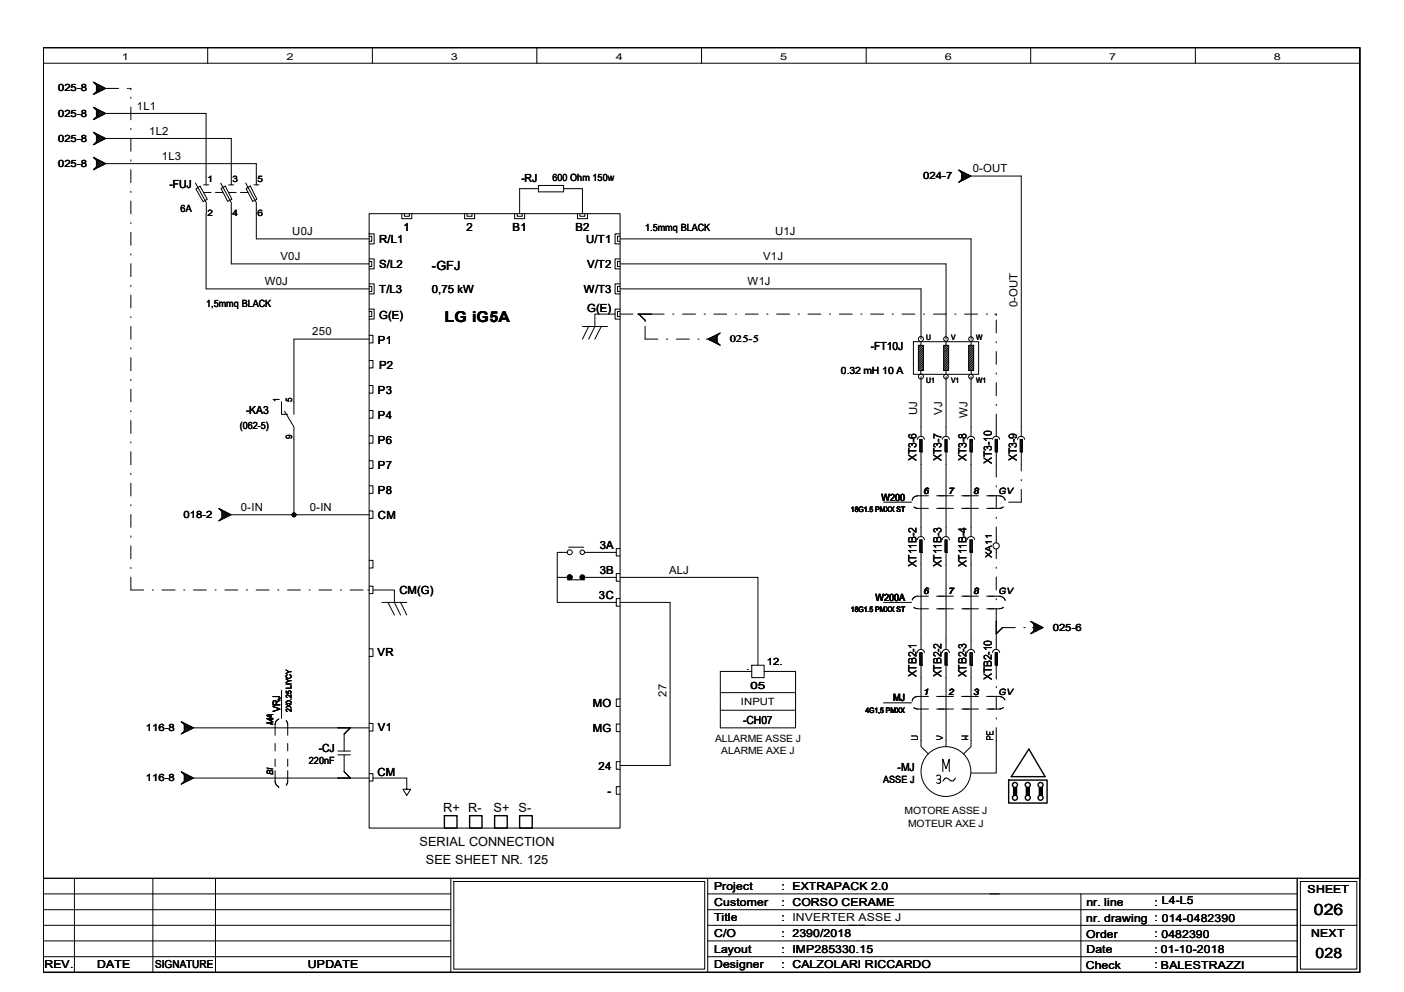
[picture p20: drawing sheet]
<svg xmlns="http://www.w3.org/2000/svg" width="297mm" height="210mm" viewBox="0 0 297 210" stroke-linecap="round" stroke-linejoin="round" font-family="sans-serif">
<defs><g id="words">
<text font-size="3.3" x="278" y="193.5">026</text>
<text font-size="3.2" x="94" y="68">LG iG5A</text>
<text font-size="3" x="278.3" y="202.6">028</text>
<g font-size="2.7">
<text x="91.4" y="57.1">-GFJ</text>
<text x="93.8" y="171.8">R+</text>
<text x="99.1" y="171.8">R-</text>
<text x="104.4" y="171.8">S+</text>
<text x="109.7" y="171.8">S-</text>
<text x="88.8" y="178.9">SERIAL CONNECTION</text>
<text x="90.1" y="182.9">SEE SHEET NR. 125</text>
</g>
<g font-size="2.4">
<text x="29" y="23.2">1L1</text>
<text x="31.6" y="28.5">1L2</text>
<text x="34.2" y="33.8">1L3</text>
<text x="35.9" y="39.8">-FUJ</text>
<text x="110.3" y="38.5">-RJ</text>
<text x="205.8" y="36.5">0-OUT</text>
<text x="61.8" y="49.7">U0J</text>
<text x="80.2" y="51.5">R/L1</text>
<text x="85.4" y="48.8">1</text>
<text x="98.7" y="48.8">2</text>
<text x="108.5" y="48.8">B1</text>
<text x="121.7" y="48.8">B2</text>
<text x="124" y="51.5">U/T1</text>
<text x="164" y="49.7">U1J</text>
<text x="59.3" y="55">V0J</text>
<text x="80.2" y="56.8">S/L2</text>
<text x="124.2" y="56.8">V/T2</text>
<text x="161.5" y="55">V1J</text>
<text x="56" y="60.4">W0J</text>
<text x="80.2" y="62.1">T/L3</text>
<text x="91.4" y="62.1">0,75 kW</text>
<text x="123.5" y="62.1">W/T3</text>
<text x="158.2" y="60.4">W1J</text>
<text x="215.3" y="65" transform="rotate(-90 215.3 65)">0-OUT</text>
<text x="66.1" y="71">250</text>
<text x="80.2" y="67.4">G(E)</text>
<text x="124.2" y="66">G(E)</text>
<text x="80" y="72.7">P1</text>
<text x="80.2" y="78">P2</text>
<text x="184.3" y="74">-FT10J</text>
<text x="80" y="83.3">P3</text>
<text x="52.1" y="87.5">-KA3</text>
<text x="80" y="88.6">P4</text>
<text x="194.1" y="87.8" transform="rotate(-90 194.1 87.8)">UJ</text>
<text x="199.3" y="87.7" transform="rotate(-90 199.3 87.7)">VJ</text>
<text x="204.7" y="88.4" transform="rotate(-90 204.7 88.4)">WJ</text>
<text x="80" y="93.9">P6</text>
<text x="80" y="99.2">P7</text>
<text x="193.9" y="97.5" transform="rotate(-90 193.9 97.5)">XT3-6</text>
<text x="199.2" y="97.5" transform="rotate(-90 199.2 97.5)">XT3-7</text>
<text x="204.5" y="97.5" transform="rotate(-90 204.5 97.5)">XT3-8</text>
<text x="209.8" y="98.1" transform="rotate(-90 209.8 98.1)">XT3-10</text>
<text x="215.1" y="97.5" transform="rotate(-90 215.1 97.5)">XT3-9</text>
<text x="80" y="104.5">P8</text>
<text x="51" y="108.1">0-IN</text>
<text x="65.5" y="108.1">0-IN</text>
<text x="80" y="109.8">CM</text>
<text x="126.9" y="116.2">3A</text>
<text x="84.5" y="125.7">CM(G)</text>
<text x="126.9" y="121.5">3B</text>
<text x="141.6" y="121.4">ALJ</text>
<text x="193.9" y="120.1" transform="rotate(-90 193.9 120.1)">XT11B-2</text>
<text x="199.2" y="120.1" transform="rotate(-90 199.2 120.1)">XT11B-3</text>
<text x="204.5" y="120.1" transform="rotate(-90 204.5 120.1)">XT11B-4</text>
<text x="126.7" y="126.8">3C</text>
<text x="79.8" y="138.9">VR</text>
<text x="193.9" y="143.3" transform="rotate(-90 193.9 143.3)">XTB2-1</text>
<text x="199.2" y="143.3" transform="rotate(-90 199.2 143.3)">XTB2-2</text>
<text x="204.5" y="143.3" transform="rotate(-90 204.5 143.3)">XTB2-3</text>
<text x="209.8" y="143.9" transform="rotate(-90 209.8 143.9)">XTB2-10</text>
<text x="125.4" y="149.6">MO</text>
<text x="141" y="147.4" transform="rotate(-90 141 147.4)">27</text>
<text x="80" y="154.7">V1</text>
<text x="125.4" y="154.9">MG</text>
<text x="157.2" y="153.2">-CH07</text>
<text x="67.5" y="159.2">-CJ</text>
<text x="79.8" y="164.2">CM</text>
<text x="126.6" y="162.9">24</text>
<text x="189.9" y="163.2">-MJ</text>
<text x="128.5" y="168.2">-</text>
</g>
<g font-size="2.3">
<text x="151.1" y="188.3">Project</text>
<text x="151.1" y="191.7">Customer</text>
<text x="165.4" y="188.3">: EXTRAPACK 2.0</text>
<text x="165.4" y="191.6">: CORSO CERAME</text>
<text x="229.9" y="191.6">nr. line</text>
<text x="244.3" y="191.6">: L4-L5</text>
<text x="276.6" y="188.9">SHEET</text>
<text x="151.1" y="194.9">Title</text>
<text x="165.4" y="194.9">: INVERTER ASSE J</text>
<text x="229.8" y="195">nr. drawing : 014-0482390</text>
<text x="151.1" y="198.3">C/O</text>
<text x="151.1" y="201.6">Layout</text>
<text x="165.4" y="198.3">: 2390/2018</text>
<text x="165.4" y="201.6">: IMP285330.15</text>
<text x="229.8" y="198.5">Order</text>
<text x="229.9" y="201.5">Date</text>
<text x="244.3" y="198.3">: 0482390</text>
<text x="244.3" y="201.6">: 01-10-2018</text>
<text x="277.4" y="198.2">NEXT</text>
<text x="9.4" y="204.9">REV.</text>
<text x="20.5" y="204.9">DATE</text>
<text x="32.8" y="204.9">SIGNATURE</text>
<text x="65.1" y="204.9">UPDATE</text>
<text x="151.1" y="204.9">Designer</text>
<text x="165.4" y="204.9">: CALZOLARI RICCARDO</text>
<text x="229.7" y="204.9">Check</text>
<text x="244.3" y="204.9">: BALESTRAZZI</text>
<text x="245.6" y="204.9">BALESTRAZZI</text>
</g>
<g font-size="2.1">
<text x="12.3" y="19.3">025-8</text>
<text x="12.3" y="24.7">025-8</text>
<text x="12.3" y="30">025-8</text>
<text x="12.3" y="35.3">025-8</text>
<text x="116.9" y="38.3">600 Ohm 150w</text>
<text x="195.3" y="37.9">024-7</text>
<text x="38.2" y="45">6A</text>
<text x="136.5" y="48.9">1.5mmq BLACK</text>
<text x="43.6" y="64.9">1,5mmq BLACK</text>
<text x="154.4" y="72.4">025-5</text>
<text x="177.9" y="79.2">0.32 mH 10 A</text>
<text x="50.7" y="90.7">(062-5)</text>
<text x="186.5" y="106">W200</text>
<text x="38.8" y="109.6">018-2</text>
<text x="185.2" y="127.2">W200A</text>
<text x="222.7" y="133.4">025-6</text>
<text x="162.2" y="140.8">12.</text>
<text x="156.8" y="149.2">INPUT</text>
<text x="158.7" y="145.8">05</text>
<text x="188.9" y="148.4">MJ</text>
<text x="30.9" y="154.7">116-8</text>
<text x="59.3" y="150.7" transform="rotate(-90 59.3 150.7)">VRJ</text>
<text x="65.4" y="161.7">220nF</text>
<text x="151.3" y="156.9">ALLARME ASSE J</text>
<text x="152.6" y="159.6">ALARME AXE J</text>
<text x="30.9" y="165.3">116-8</text>
<text x="186.9" y="165.7">ASSE J</text>
<text x="191.4" y="172.3">MOTORE ASSE J</text>
<text x="192.1" y="175">MOTEUR AXE J</text>
</g>
<g font-size="2">
<text x="25.8" y="12.7">1</text>
<text x="60.6" y="12.7">2</text>
<text x="95.4" y="12.7">3</text>
<text x="130.3" y="12.7">4</text>
<text x="165.1" y="12.7">5</text>
<text x="199.9" y="12.7">6</text>
<text x="234.7" y="12.7">7</text>
<text x="269.5" y="12.7">8</text>
</g>
<g font-size="1.9">
<text x="43.9" y="38.5">1</text>
<text x="49.2" y="38.5">3</text>
<text x="54.5" y="38.5">5</text>
<text x="43.9" y="45.6">2</text>
<text x="49.2" y="45.6">4</text>
<text x="54.5" y="45.6">6</text>
<text x="59.1" y="85" transform="rotate(-90 59.1 85)">1</text>
<text x="61.8" y="85" transform="rotate(-90 61.8 85)">5</text>
<text x="61.8" y="93" transform="rotate(-90 61.8 93)">9</text>
<text x="195.4" y="104.5">6</text>
<text x="200.7" y="104.5">7</text>
<text x="206" y="104.5">8</text>
<text x="211.3" y="104.5">GV</text>
<text x="209.8" y="118.1" transform="rotate(-90 209.8 118.1)">XA11</text>
<text x="195.4" y="125.7">6</text>
<text x="200.7" y="125.7">7</text>
<text x="206" y="125.7">8</text>
<text x="211.3" y="125.7">GV</text>
<text x="195.4" y="147">1</text>
<text x="200.7" y="147">2</text>
<text x="206" y="147">3</text>
<text x="211.3" y="147">GV</text>
<text x="57.8" y="153.5" transform="rotate(-90 57.8 153.5)">MA</text>
<text x="57.8" y="164.1" transform="rotate(-90 57.8 164.1)">BI</text>
</g>
<g font-size="1.6">
<text x="195.9" y="72">U</text>
<text x="201.2" y="72">V</text>
<text x="206.5" y="72">W</text>
<text x="195.9" y="81">U1</text>
<text x="201.2" y="81">V1</text>
<text x="206.5" y="81">W1</text>
<text x="180" y="108.4">18G1.5 PMXX ST</text>
<text x="180" y="129.6">18G1.5 PMXX ST</text>
<text x="157.9" y="141.8">.</text>
<text x="61.7" y="150.7" transform="rotate(-90 61.7 150.7)">2X0.25 LIYCY</text>
<text x="183.1" y="150.8">4G1,5 PMXX</text>
</g>
<g font-size="1.3">
<text x="194.2" y="156.7" transform="rotate(-90 194.2 156.7)">U</text>
<text x="199.5" y="156.7" transform="rotate(-90 199.5 156.7)">V</text>
<text x="204.8" y="156.7" transform="rotate(-90 204.8 156.7)">W</text>
<text x="210.1" y="156.7" transform="rotate(-90 210.1 156.7)">PE</text>
</g>
</g></defs>
<path d="M9.1 10.1h278.6v195.6h-278.6zM94 172.6h2.7v2.6h-2.7zM99.4 172.6h2.6v2.6h-2.6zM104.6 172.6h2.7v2.6h-2.7zM109.9 172.6h2.7v2.6h-2.7zM274.4 185.8v19.9" fill="none" stroke="#000" stroke-width=".3"/>
<g fill="none" stroke="#000" stroke-width=".21">
<path d="M9.1 10.1h278.6v195.6h-278.6zM9.1 10.1h278.6v175.7h-278.6zM9.1 13.4h278.6M43.9 10.1v3.3M78.8 10.1v3.3M113.6 10.1v3.3M148.4 10.1v3.3M183.3 10.1v3.3M218.1 10.1v3.3M252.9 10.1v3.3M9.1 185.8h278.6M9.1 195.8h86.3"/>
<path d="M9.1 199.1h86.3M9.1 192.5h86.3M9.1 189.1h86.3M15.7 185.8v19.9M32.3 185.8v19.9M45.6 185.8v19.9M95.4 185.8v19.9M96 186.5h53.1v18.6h-53.1zM149.7 185.8v19.9M149.7 195.8h124.7M149.7 199.1h124.7M149.7 192.5h124.7"/>
<path d="M149.7 189.1h124.7M228.7 189.1v16.6M275.1 186.5h12v18.6h-12zM275.1 195.8h12M9.1 202.4h86.3M149.7 202.4h124.7"/>
</g>
<g fill="#fff">
<path d="M109.1 169.4h3.8v2.9h-3.8z" fill-rule="evenodd"/>
<path d="M109.1 169.4h3.8v2.9h-3.8z" fill-rule="evenodd"/>
<path d="M109.1 169.4h3.8v2.9h-3.8z" fill-rule="evenodd"/>
<path d="M103.8 169.4h4.5v2.9h-4.5z" fill-rule="evenodd"/>
<path d="M103.8 169.4h4.5v2.9h-4.5z" fill-rule="evenodd"/>
<path d="M103.8 169.4h4.5v2.9h-4.5z" fill-rule="evenodd"/>
<path d="M98.5 169.4h3.9v2.9h-3.9z" fill-rule="evenodd"/>
<path d="M98.5 169.4h3.9v2.9h-3.9z" fill-rule="evenodd"/>
<path d="M98.5 169.4h3.9v2.9h-3.9z" fill-rule="evenodd"/>
<path d="M93.2 169.4h4.6v2.9h-4.6z" fill-rule="evenodd"/>
<path d="M93.2 169.4h4.6v2.9h-4.6z" fill-rule="evenodd"/>
<path d="M93.2 169.4h4.6v2.9h-4.6z" fill-rule="evenodd"/>
<path d="M88.3 176.6h29.6v2.9h-29.6z" fill-rule="evenodd"/>
<path d="M89.6 180.6h26.9v2.9h-26.9z" fill-rule="evenodd"/>
<path d="M88.3 176.6h29.6v2.9h-29.6z" fill-rule="evenodd"/>
<path d="M89.6 180.6h26.9v2.9h-26.9z" fill-rule="evenodd"/>
<path d="M88.3 176.6h29.6v2.9h-29.6z" fill-rule="evenodd"/>
<path d="M89.6 180.6h26.9v2.9h-26.9z" fill-rule="evenodd"/>
</g>
<g fill="none" stroke="#000" stroke-width=".21">
<path d="M19.7 17.4l2.7 1.3-2.7 1.3 .7-.7v-1.3zM19.9 19.9h.1M19.9 17.4v.1M20.1 17.7v-.1l1.5 1.5 .5-.5M20.2 19.5l.2 .2M20.4 18.5l.5-.6 1 1.1M20.4 17.7l-.2 .2M20.4 18.2l1 1M20.4 18.6l.8 .7M20.4 19.3l.3 .3M20.7 17.8l-.3 .3M21.2 18.1l-.8 .7"/>
<path d="M21.4 18.2l-1 1M21.9 18.5l-1 .9-.5-.4M22.1 18.8l-.5-.5-1.5 1.5v-.1M22.4 18.7h2.7M26.9 18.7h.3M27.4 18.7h.3v.3M19.7 22.7l2.7 1.3-2.7 1.3 .7-.6v-1.4zM19.7 28l2.7 1.3-2.7 1.3 .7-.6v-1.3zM19.7 33.3l2.7 1.3-2.7 1.3 .7-.6v-1.3zM19.9 25.2v.1M19.9 30.5v.1M19.9 35.8v.1"/>
<path d="M19.9 22.7v.1M19.9 28.1h.1M19.9 33.4h.1M20.1 23v-.1l1.5 1.5 .5-.5M20.1 28.3v-.1l1.5 1.5 .5-.5M20.1 33.6v-.1l1.5 1.5 .5-.5M20.2 24.8l.2 .2M20.2 30.1l.2 .2M20.2 35.4l.2 .2M20.4 23.7l.5-.5 1 1.1M20.4 23l-.2 .2M20.4 23.5l1 1"/>
<path d="M20.4 23.9l.8 .7M20.4 24.6l.3 .3M20.4 29l.5-.4 1 .9M20.4 28.3l-.2 .2M20.4 28.8l1 1M20.4 29.2l.8 .7M20.4 29.9l.3 .3M20.4 34.4l.5-.5 1 1M20.4 33.6l-.2 .2M20.4 34.1l1 1M20.4 34.5l.8 .7M20.4 35.3l.3 .2"/>
<path d="M20.7 23.1l-.3 .3M20.7 28.4l-.3 .3M20.7 33.7l-.3 .3M21.2 23.4l-.8 .7M21.2 28.7l-.8 .7M21.2 34l-.8 .7M21.4 23.5l-1 1M21.4 28.8l-1 1M21.4 34.1l-1 1M21.9 23.7l-1 1.1-.5-.5M21.9 29l-1 1.1-.5-.5M21.9 34.4l-1 .9-.5-.4"/>
<path d="M22.1 24.1l-.5-.5-1.5 1.5v-.1M22.1 29.4l-.5-.4-1.5 1.4M22.1 34.8l-.5-.6-1.5 1.5v-.1M22.4 34.6h31.8v4.5M22.4 24h21.2v15.1M22.4 29.3h26.5v9.8M27.7 20.6v.2M27.7 22.6v2.8M27.7 27.2v.2M27.7 29.3v2.7M27.7 33.8v.3M27.7 35.9v2.8"/>
<path d="M41.4 38.7l2.2 4.2v2.3M41.4 40l.9-.6 1.6 2.8-.9 .5zM43.1 39.1h1.1M46.7 38.7l2.2 4.2v12.9h29.2M46.8 39.9l.9-.5 1.4 2.8-.9 .4zM48.4 39.1h1M52 38.7l2.2 4.2v7.6h23.9M52.1 39.9l.9-.5 1.4 2.8-.9 .4zM53.7 39.1h1.1M113.9 39.2h5.3v1.4h-5.3zM113.9 39.9h-4v5.3M119.2 39.9h4v5.3"/>
<path d="M202.8 35.9l2.6 1.4-2.6 1.3 .7-.7v-1.3zM202.9 38.5h.1M202.9 36v.1M203.1 36.2h.1l1.5 1.4 .5-.5M203.3 38.1l.2 .2M203.5 37l.5-.5 1 1M203.5 36.3l-.2 .1M203.5 36.8l1 1M203.5 37.2l.7 .7M203.5 37.9l.2 .2M203.7 36.4l-.2 .2M204.2 36.7l-.7 .7"/>
<path d="M204.5 36.8l-1 1M205 37l-1 1-.5-.5M205.2 37.4l-.5-.5-1.5 1.5-.1-.1M205.4 37.3h10.7v55M27.7 40.5v.2M27.7 42.5v2.8M27.7 47.1v.2M27.7 49.1v2.8M27.7 53.7v.3M27.7 55.8v2.7M43.1 40.7h1.6M43.6 45.2v15.9h34.5"/>
<path d="M45.6 40.7h1.6M48.4 40.7h1.5M50.9 40.7h1.5M78.1 45.2h53.1v130h-53.1zM78.1 49.5h1.1v2.1h-1.1M78.1 50h.6v1.1h-.6M78.1 54.8h1.1v2.1h-1.1M78.1 55.3h.6v1.1h-.6M85 45.2v1.1h2.1v-1.1M85.6 45.2v.6h1v-.6M98.3 45.2v1.1h2.1v-1.1M98.8 45.2v.6h1.1v-.6"/>
<path d="M108.9 45.2v1.1h2.1v-1.1M109.4 45.2v.6h1.1v-.6M122.2 45.2v1.1h2.1v-1.1M122.7 45.2v.6h1v-.6M131.2 49.5h-1.1v2.1h1.1M131.2 50h-.6v1.1h.6M131.2 54.8h-1.1v2.1h1.1M131.2 55.3h-.6v1.1h.6M131.2 55.8h68.9v16M131.2 50.5h74.2v21.3M27.7 60.4v.2M27.7 62.4v2.8"/>
<path d="M27.7 67v.2M27.7 69.1v2.7M27.7 73.6v.3M27.7 75.7v2.7M78.1 60.1h1.1v2.1h-1.1M78.1 60.6h.6v1.1h-.6M78.1 76.3h.8v1.6h-.8M78.1 71h.8v1.6h-.8M78.1 65.4h1.1v2.1h-1.1M78.1 65.9h.6v1.1h-.6M78.1 71.8h-15.9v15.9M123.2 69.1h5.3"/>
<path d="M124.5 69.1l-1.3 2.7M127.2 69.1l-1.3 2.7M130.1 66.5h-4.2v2.6l-1.4 2.7M131.2 60.1h-1.1v2.1h1.1M131.2 60.6h-.6v1.1h.6M131.2 65.4h-1.1v2.1h1.1M131.2 65.9h-.6v1.1h.6M131.2 66.5h2.7M131.2 61.1h63.7v10.7M134.9 66.5h5.6M135.2 66.5l1.3 1.3v.3M136.5 69v2.8h2.7"/>
<path d="M141 71.8h.3M142.3 66.5h.3M143.1 71.8h2.7M144.4 66.5h2.7M147.7 71.8h.2M149 66.5h.2M149.4 71.8h.3M149.7 71.8l2.7-1.4-.7 .7v1.3l.7 .7zM149.9 71.7l.3 .3M150.2 71.5l.8 .8M150.2 71.5l-.3 .3M150.4 71.4l1.3 1.3"/>
<path d="M150.7 71.3l1 1.1M150.9 71.2l.8 .8M151 71.2l-.8 .8M151 66.5h2.8M151.1 71.1l.6 .5M151.4 71l.3 .3M151.6 70.8l.2 .2M151.7 72.3l-.3 .3M151.7 71.9l-.6 .6M151.7 71.5l-.8 .8M151.7 71.1l-1 1.1M151.7 70.8l-1.3 1.3"/>
<path d="M151.8 72.5l-.2 .2M151.9 70.7l.1 .1M152 72.7l-.1 .2M152.1 70.6h.1M152.2 72.9h-.1M155.6 66.5h.2M157.7 66.5h2.7M162.2 66.5h.3M164.3 66.5h2.7M168.9 66.5h.2M170.9 66.5h2.7M175.5 66.5h.2"/>
<path d="M177.6 66.5h2.7M182.1 66.5h.3M184.2 66.5h2.7M188.8 66.5h.2M190.8 66.5h2.7M193.2 72.3h13.8v6.9h-13.8zM194.3 73.1h1.1v5.3h-1.1zM194.7 73.1l-.4 .3M194.8 78.4v.8M194.9 79.7v12.6M194.9 72.3l-.1 .8M195.1 73.1l-.8 .7"/>
<path d="M195.4 78l-.4 .4M195.4 77.6l-.8 .8M195.4 77.3l-1.1 1M195.4 76.9l-1.1 1M195.4 76.5l-1.1 1.1M195.4 76.2l-1.1 1M195.4 75.8l-1.1 1M195.4 75.4l-1.1 1.1M195.4 75l-1.1 1.1M195.4 74.6l-1.1 1.1M195.4 74.3l-1.1 1M195.4 73.9l-1.1 1"/>
<path d="M195.4 73.5l-1.1 1.1M195.4 73.2l-1.1 1M195.4 66.5h.2M197.5 66.5h2.7M199.6 73.1h1.1v5.3h-1.1zM200 73.1l-.4 .3M200.1 72.3v.8M200.1 78.4v.8M200.1 79.7v12.6M200.4 73.1l-.8 .7M200.7 78l-.4 .4M200.7 77.6l-.8 .8"/>
<path d="M200.7 77.3l-1.1 1M200.7 76.9l-1.1 1M200.7 76.5l-1.1 1.1M200.7 76.2l-1.1 1M200.7 75.8l-1.1 1M200.7 75.4l-1.1 1.1M200.7 75l-1.1 1.1M200.7 74.6l-1.1 1.1M200.7 74.3l-1.1 1M200.7 73.9l-1.1 1M200.7 73.5l-1.1 1.1M200.7 73.2l-1.1 1"/>
<path d="M202 66.5h.3M204.1 66.5h2.7M204.9 73.1h1.1v5.3h-1.1zM205.3 73.1l-.4 .3M205.4 79.7v12.6M205.5 72.3l-.1 .8M205.5 78.4v.8M205.7 73.1l-.8 .7M206 78l-.4 .4M206 77.6l-.8 .8M206 77.3l-1.1 1M206 76.9l-1.1 1"/>
<path d="M206 76.5l-1.1 1.1M206 76.2l-1.1 1M206 75.8l-1.1 1M206 75.4l-1.1 1.1M206 75l-1.1 1.1M206 74.6l-1.1 1.1M206 74.3l-1.1 1M206 73.9l-1.1 1M206 73.5l-1.1 1.1M206 73.2l-1.1 1M208.7 66.5h.2M210.5 66.5h.3v.3"/>
<path d="M210.8 67.7v2.7M210.8 72.3v.2M210.8 74.4v2.7M210.8 78.9v.3M27.7 80.3v.2M27.7 82.3v2.7M27.7 86.9v.2M27.7 89v2.7M27.7 93.5v.3M27.7 95.6v2.7M59.6 85v2.7h1.3M60.2 87l2 3.3v18.6"/>
<path d="M78.1 81.6h.8v1.6h-.8M78.1 86.9h.8v1.6h-.8M78.1 92.2h.8v1.6h-.8M78.1 97.5h.8v1.6h-.8M194.1 93a.77 .77 0 0 1 .7-.7 .77 .77 0 0 1 .8 .7M194.6 93h.5v2.6h-.5zM194.7 93.1h.3v2.4h-.3zM194.9 93.3v20.2M199.3 93a.77 .77 0 0 1 .8-.7 .77 .77 0 0 1 .8 .7M199.9 93h.5v2.6h-.5zM200 93.1h.3v2.4h-.3zM200.1 93.3v20.2"/>
<path d="M204.6 92.9a.81 .81 0 0 1 .8-.6 .81 .81 0 0 1 .8 .7M205.2 93h.5v2.6h-.5zM205.3 93.1h.3v2.4h-.3zM205.4 93.3v20.2M210 93a.77 .77 0 0 1 .7-.7 .77 .77 0 0 1 .8 .7M210.5 93h.5v2.6h-.5zM210.6 93.1h.3v2.4h-.3zM210.8 81v2.7M210.8 85.6v.2M210.8 87.6v4.7M210.8 93.3v7.7M215.3 93a.77 .77 0 0 1 .7-.7 .77 .77 0 0 1 .8 .7"/>
<path d="M215.8 93h.5v2.6h-.5zM215.9 93.1h.3v2.4h-.3zM216.1 93.3v6.4M27.7 100.2v.2M27.7 102.2v2.7M27.7 106.8v.2M27.7 108.9v2.7M27.7 113.4v.3M27.7 115.5v2.7M46.3 107.6l2.6 1.3-2.6 1.3 .6-.6v-1.4zM46.4 110.1v.1M46.4 107.7h.1"/>
<path d="M46.6 107.9l.1-.1 1.5 1.5 .5-.5M46.8 109.7l.1 .2M46.9 108.6l.5-.4 1 .9M46.9 107.9l-.1 .2M46.9 108.4l1 1M46.9 108.8l.8 .7M46.9 109.6l.3 .2M47.2 108l-.3 .2M47.7 108.3l-.8 .7M47.9 108.4l-1 1M48.4 108.7l-1 .9-.5-.4M48.7 109l-.5-.5-1.5 1.5-.1-.1"/>
<path d="M48.9 108.9h29.2M78.1 102.8h.8v1.6h-.8M78.1 108.1h.8v1.6h-.8M78.1 118.6h.8v1.6h-.8M120 116.9h-2.1v5.3h2.1M120.3 115.8h3.2M123.7 116.9h6.7M131.2 116.1h-.8v1.5h.8M186.9 106.3h6M193 105.7h.1M193.3 107.3l.7 .3h2.4M194.1 114.2a.77 .77 0 0 1 .7-.7 .77 .77 0 0 1 .8 .7"/>
<path d="M194.6 114.2h.5v2.7h-.5zM194.7 114.3h.3v2.4h-.3zM194.9 114.5v22.9M196.4 104.9h-2.2a1.26 1.26 0 0 0-1.2 .8M198.2 107.6h3.5M198.2 104.9h3.5M199.3 114.2a.77 .77 0 0 1 .8-.7 .77 .77 0 0 1 .8 .7M199.9 114.2h.5v2.7h-.5zM200 114.3h.3v2.4h-.3zM200.1 114.5v22.9M203.5 107.6h3.5M203.5 104.9h3.5"/>
<path d="M204.6 114.2a.8 .8 0 0 1 .8-.7 .8 .8 0 0 1 .8 .7M205.2 114.2h.5v2.7h-.5zM205.3 114.3h.3v2.4h-.3zM205.4 114.5v22.9M208.7 104.9h2.8a1.21 1.21 0 0 1 1.1 .8M210.8 102.8v.2M210.8 104.9v2.7M210.8 109.4v.3M210.8 111.5v3.4M210.8 116.2v2M212.3 107.3l-.7 .3h-2.9M212.6 105.7h.1"/>
<path d="M216.1 103.5v2.8h-2.7M216.1 101.5v.2M27.7 122.1v2.7h2.7M27.7 120.1v.2M32.2 124.8h.3M34.3 124.8h2.7M38.9 124.8h.2M40.9 124.8h2.7M45.5 124.8h.2M47.6 124.8h2.7M52.1 124.8h.3M54.2 124.8h2.7"/>
<path d="M58.8 124.8h.2M60.8 124.8h2.7M65.4 124.8h.2M67.5 124.8h2.7M72 124.8h.3M74.1 124.8h2.7M77.8 124.8h.3M78.1 124h.8v1.6h-.8M78.1 137.3h.8v1.6h-.8M78.9 124.8h4.5v2.7l1.3 2.6M80.8 127.5h5.3M82.1 127.5l1.3 2.6"/>
<path d="M84.7 127.5l1.4 2.6M117.9 122.2v5.3h12.5M120 122.7h3.7M120.4 122h.3v.3h-.3zM120.5 122.1l.1 .1zM120.6 122.1h.1M123 122h.4v.3h-.4zM123.1 122h.2v.3h-.2zM123.1 122h.2v.2h-.2zM123.1 122.1l.2 .1zM123.1 122.1l.1 .1zM123.2 122.1h.1"/>
<path d="M123.7 122.2h6.7M131.2 121.4h-.8v1.6h.8M131.2 126.7h-.8v1.6h.8M131.2 127.5h10.6v34.5h-10.6M131.2 122.2h29.2v18.6M186.9 127.5h6M193 126.9v.1M193.3 128.5l.9 .3h2.2M194.1 138.1a.77 .77 0 0 1 .7-.7 .77 .77 0 0 1 .8 .7M194.6 138.1h.5v2.7h-.5zM194.7 138.2h.3v2.4h-.3zM194.9 138.3v19.7l1.5 1.5"/>
<path d="M196.4 126.2h-2.6l-.4 .2-.4 .5M198.2 128.8h3.5M198.2 126.2h3.5M199.3 138.1a.77 .77 0 0 1 .8-.7 .77 .77 0 0 1 .8 .7M199.9 138.1h.5v2.7h-.5zM200 138.2h.3v2.4h-.3zM200.1 138.3v19.7M203.5 128.8h3.5M203.5 126.2h3.5M204.6 138a.8 .8 0 0 1 .8-.6 .8 .8 0 0 1 .8 .7M205.2 138.1h.5v2.7h-.5zM205.3 138.2h.3v2.4h-.3z"/>
<path d="M205.4 138.3v19.7l-1.5 1.5M208.7 126.2h2.9l.6 .2 .4 .5M210 138.1a.77 .77 0 0 1 .7-.7 .77 .77 0 0 1 .8 .7M210.5 138.1h.5v2.7h-.5zM210.6 138.2h.3v2.4h-.3zM210.8 120v.3M210.8 122.1v2.7M210.8 126.7v.2M210.8 128.7v8.7M210.8 138.3v5.4M212.3 128.5l-.9 .3h-2.7M212.6 126.9h.1"/>
<path d="M214.8 132.8h-2.7l-1.3 1.3M216.6 132.8h.3M218.1 131.4l2.6 1.4-2.6 1.3 .6-.7v-1.3zM218.2 134h.1M218.2 131.5v.1M218.4 131.7h.1l1.5 1.4 .5-.4M218.4 132.8h.3M218.6 133.6l.1 .2M218.7 132.5l.5-.5 1 1M218.7 131.8l-.1 .2M218.7 132.3l1 1M218.7 132.7l.8 .7"/>
<path d="M218.7 133.4l.2 .2M218.9 131.9l-.2 .3M219.5 132.2l-.8 .7M219.7 132.3l-1 1M220.2 132.5l-1 1-.5-.4M220.5 132.9l-.5-.5-1.5 1.5-.1-.1M38.3 152.7l2.7 1.3-2.7 1.3 .7-.6v-1.4zM38.4 155.2h.1M38.5 152.7l-.1 .1M38.6 153l.1-.1 1.5 1.5 .5-.5M38.8 154.9l.2 .1M39 153.8l.5-.6 1 1.1"/>
<path d="M39 153l-.2 .2M39 153.5l1 1M39 153.9l.7 .7M39 154.6l.2 .3M39.2 153.1l-.2 .3M39.7 153.4l-.7 .7M40 153.5l-1 1M40.5 153.8l-1 1-.5-.5M40.7 154.1l-.5-.5-1.5 1.6-.1-.2M41 154h37.1M58.2 157.3v1.6M59 152.1l-.5 .4-.3 .5v2.6"/>
<path d="M59.6 146v6M60.5 152.5l.4 .7v2.4M60.9 157.3v1.6M71.5 159.7h2.6M71.5 158.9h2.6M72.8 159.7v3.6l1.3 1.3M74.1 154l-1.3 1.3v3.6M78.1 153.1h.8v1.6h-.8M131.2 147.9h-.8v1.6h.8M131.2 153.2h-.8v1.6h.8M152.4 150.3h15.9M152.4 146.6h15.9"/>
<path d="M159 140.8h2.7v2.6h-2.7zM159 142.1h-6.6v11.9h15.9v-11.9h-6.6M186.9 148.7h6M193 148.2h.1M193.3 149.7l.7 .3h2.4M196.4 147.4h-2.4a1.06 1.06 0 0 0-1 .8M198.2 150h3.5M198.2 147.4h3.5M203.5 150h3.5M203.5 147.4h3.5M208.7 147.4h2.8l.7 .2 .4 .5M210.8 154v9.6h-5.4"/>
<path d="M210.8 145.2v.3M210.8 147.3v2.8M210.8 151.9v.2M212.3 149.7l-.7 .3h-2.9M38.3 163.3l2.7 1.3-2.7 1.3 .7-.6v-1.3zM38.4 165.8l.1 .1M38.5 163.4h-.1M38.6 163.6l.1-.1 1.5 1.5 .5-.5M38.8 165.4l.2 .2M39 164.3l.5-.4 1 1M39 163.6l-.2 .2M39 164.1l1 1"/>
<path d="M39 164.5l.7 .7M39 165.3l.2 .2M39.2 163.7l-.2 .3M39.7 164l-.7 .7M40 164.1l-1 1M40.5 164.4l-1 1-.5-.5M40.7 164.8l-.5-.5-1.5 1.4h-.1M41 164.6h37.1M58.2 160.6v1.6M58.2 163.1v2.4l.3 .6 .5 .4M59 166.5h.1M60.9 160.6v1.6"/>
<path d="M60.9 163.1v2.4l-.4 .7M78.1 163.7h.8v1.6h-.8M78.9 164.6h7.2v2.4h.8l-.8 1.3-.8-1.3h.8M131.2 161.2h-.8v1.6h.8M131.2 166.5h-.8v1.6h.8M198.2 164.2l.2-.2a.46 .46 0 0 1 .6 .3 .46 .46 0 0 1-.3 .6M198.4 164.9h.3M198.7 164.9l.3 .2v.5l-.3 .2-.5-.2M199.5 163.3v-2.6l.6 1.9 .7-1.9v2.6M202.1 164.6l-.5 .7-.5-.1-.7-.6h-.4l-.5 .7"/>
<circle cx="194.8" cy="79.7" r=".54"/>
<circle cx="194.8" cy="71.7" r=".54"/>
<circle cx="200.1" cy="71.7" r=".49"/>
<circle cx="200.1" cy="79.7" r=".49"/>
<circle cx="205.4" cy="71.7" r=".49"/>
<circle cx="205.4" cy="79.7" r=".49"/>
<circle cx="62.2" cy="108.9" r=".4"/>
<circle cx="120.5" cy="116.9" r=".54"/>
<circle cx="123.2" cy="116.9" r=".49"/>
<circle cx="210.7" cy="115.5" r=".66"/>
<circle cx="120.5" cy="122.1" r=".45"/>
<circle cx="120.5" cy="122.1" r=".54"/>
<circle cx="120.5" cy="122.1" r=".32"/>
<circle cx="120.5" cy="122.1" r=".4"/>
<circle cx="120.5" cy="122.1" r=".49"/>
<circle cx="123.2" cy="122.1" r=".29"/>
<circle cx="123.2" cy="122.1" r=".37"/>
<circle cx="123.2" cy="122.1" r=".32"/>
<circle cx="123.2" cy="122.1" r=".4"/>
<circle cx="123.2" cy="122.1" r=".49"/>
<circle cx="200.1" cy="163.3" r="5.3"/>
</g>
<circle cx="62.2" cy="108.9" r=".4" fill="#000"/>
<g fill="none" stroke="#000" stroke-width=".3">
<path d="M217.7 158.5l3.4 5.8h-7.2zM213.4 165.1h8.1v4.8h-8.1zM214.5 166.7h.5v1.6h-.5zM214.5 166.8l.5 .6M214.5 167l.5 .6M214.5 167.1l.5 .6M214.5 167.2l.5 .6M214.5 167.3l.5 .6M214.5 167.5l.5 .6M214.5 167.6l.5 .6M214.5 167.8l.5 .5M214.5 167.9l.3 .4"/>
<path d="M214.5 168.1l.2 .2M214.5 168.2v.1M214.5 166.7l.5 .6M214.6 166.7l.4 .4M214.8 166.7l.2 .3M214.9 166.7l.1 .1M217.2 166.7h.6v1.6h-.6zM217.2 166.8l.6 .6M217.2 167l.6 .6M217.2 167.1l.6 .6M217.2 167.2l.6 .6M217.2 167.3l.6 .6"/>
<path d="M217.2 167.5l.6 .6M217.2 167.6l.6 .6M217.2 167.8l.5 .5M217.2 167.9l.3 .4M217.2 168.1l.2 .2M217.2 168.2l.1 .1M217.2 166.7l.6 .6M217.3 166.7l.5 .4M217.5 166.7l.3 .3M217.6 166.7l.2 .1M219.9 166.7h.6v1.6h-.6zM219.9 166.8l.6 .6"/>
<path d="M219.9 167l.6 .5M219.9 167.1l.6 .6M219.9 167.2l.6 .6M219.9 167.3l.6 .6M219.9 167.5l.6 .6M219.9 167.6l.6 .6M219.9 167.8l.5 .5M219.9 167.9l.4 .4M219.9 168l.2 .3M219.9 168.2l.1 .1M220 166.7l.5 .6M220.1 166.7l.4 .4"/>
<path d="M220.2 166.7l.3 .3M220.3 166.7l.2 .1"/>
<circle cx="214.7" cy="168.8" r=".54"/>
<circle cx="214.7" cy="166.1" r=".54"/>
<circle cx="217.4" cy="168.8" r=".54"/>
<circle cx="217.4" cy="166.1" r=".54"/>
<circle cx="220.1" cy="166.1" r=".54"/>
<circle cx="220.1" cy="168.8" r=".54"/>
</g>
<use href="#words"/>
</svg>
